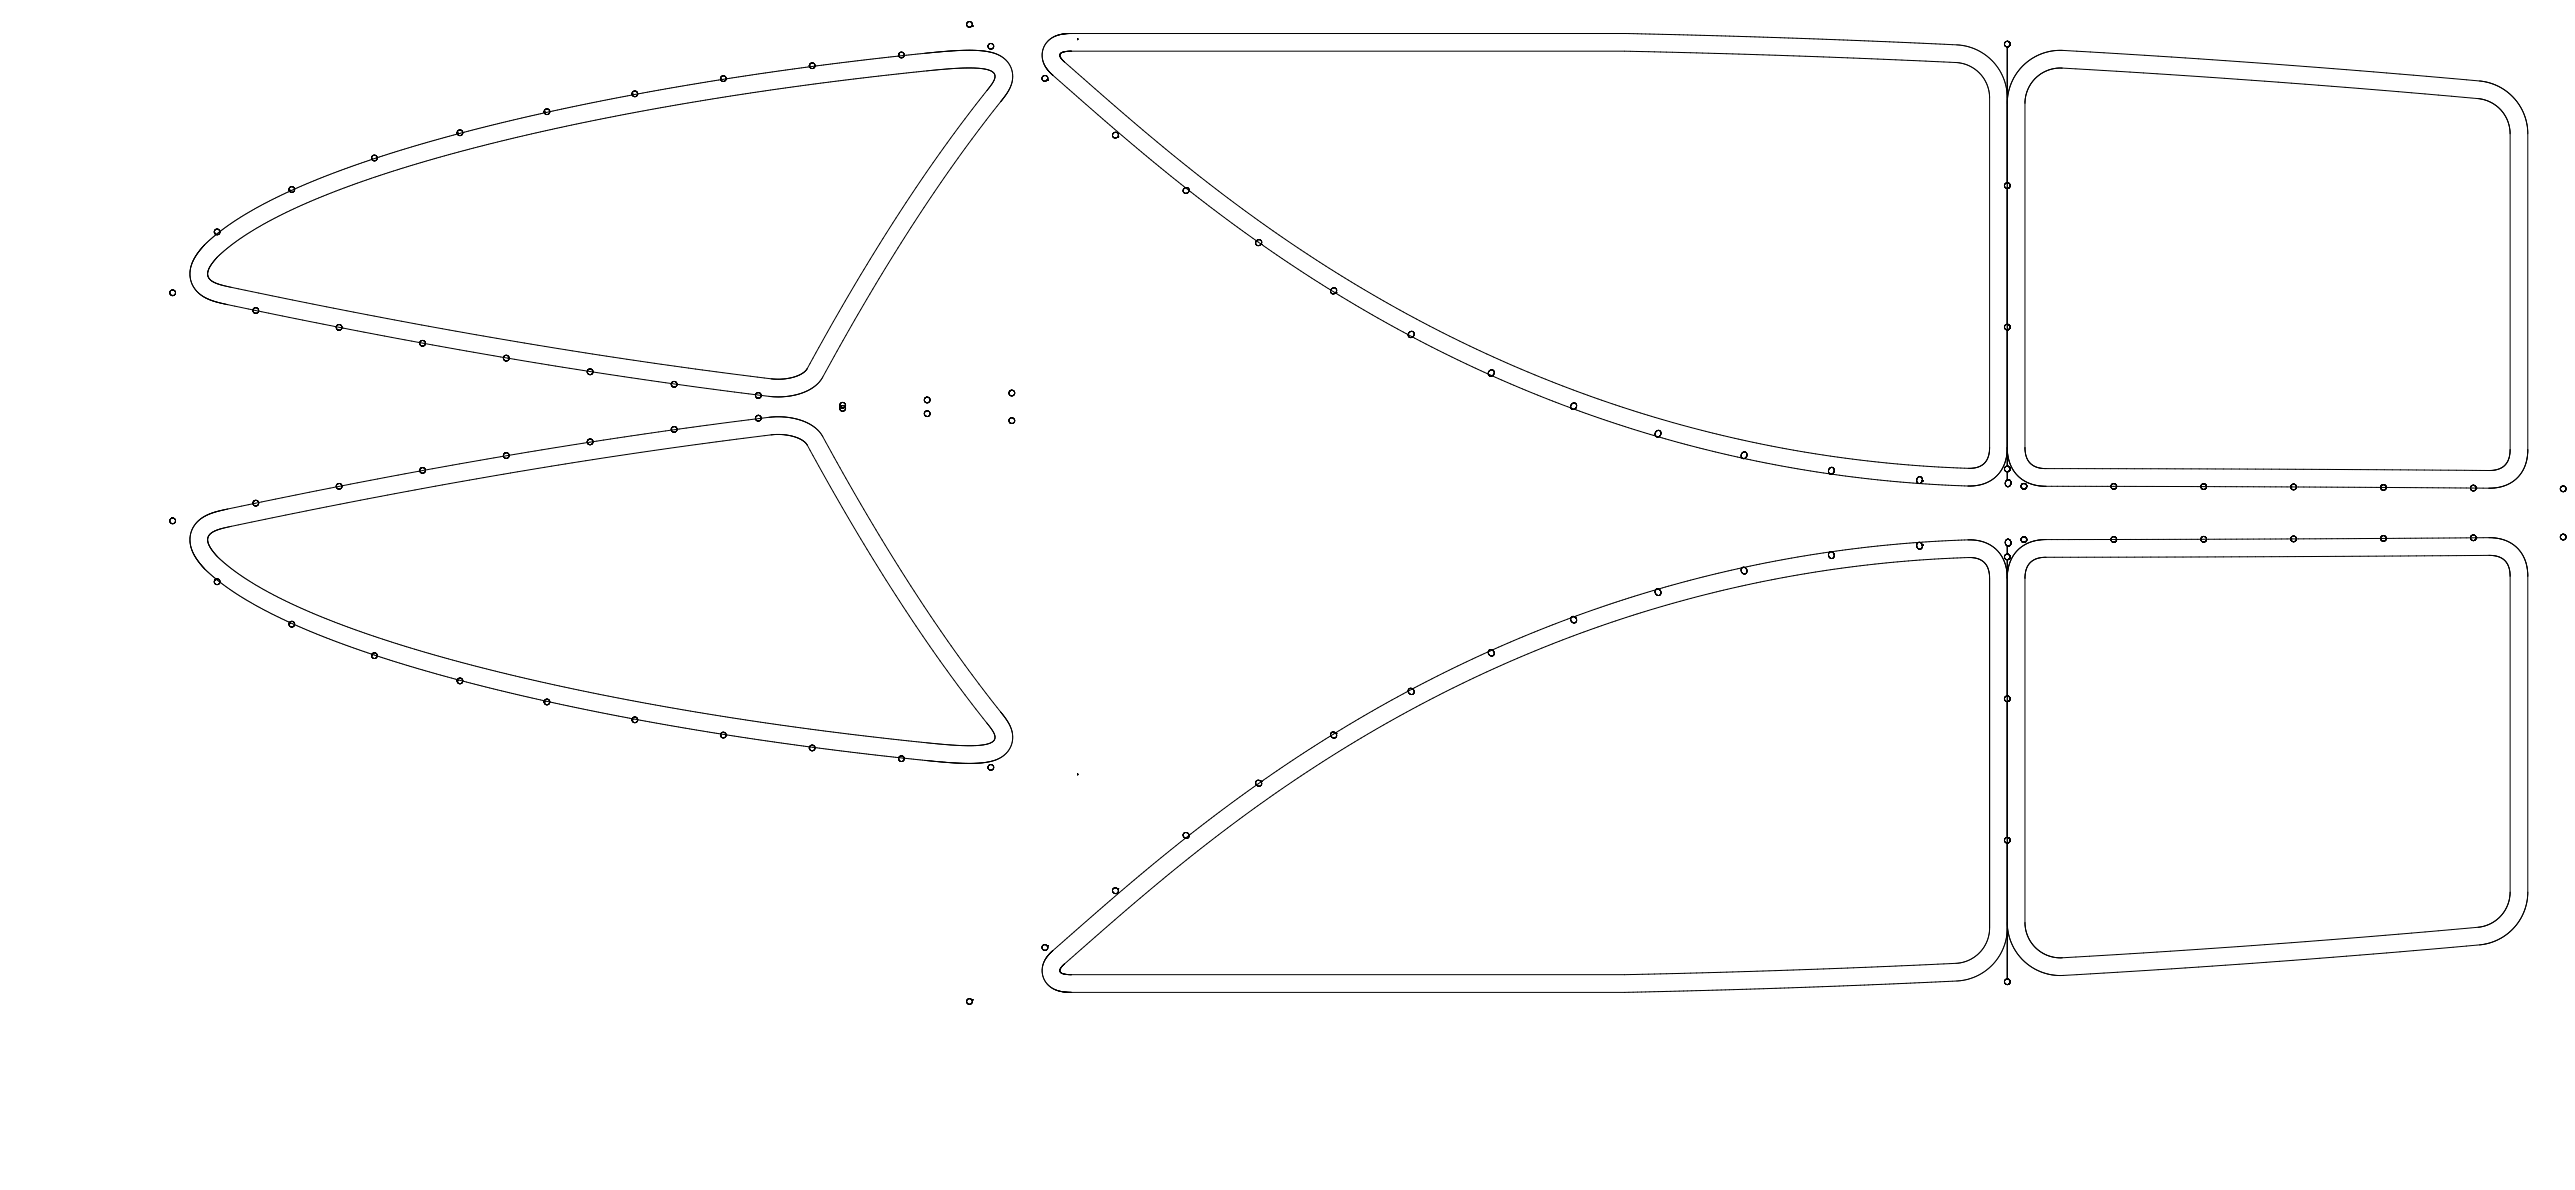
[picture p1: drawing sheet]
<svg xmlns="http://www.w3.org/2000/svg" width="1820mm" height="841mm" viewBox="0 0 1820 841" stroke-linecap="round" stroke-linejoin="round" font-family="sans-serif">
<g fill="none" stroke="#000" stroke-width=".71">
<path d="M683 17v1M683 17h.1M683 18h.1M683 18l1 1M683 16h.1M684 19h.1M684 15l-1 2M684 19h2M685 19h.1M685 15l-1 1M685 15l2 2M686 19h-1"/>
<path d="M686 15h-1M686 15h.1M686 19h.1M686 16l1 1M687 19h.1M687 18h.1M687 18l-1 1M687 18v1M687 16h.1M687 17h.1M687 17v1M635 39h.1"/>
<path d="M635 39v1M635 38v1M635 38h.1M635 40h1M636 38h-1M636 37v1M636 37h.1M637 37h-1M637 37h.1M637 37h1M638 37h.1M638 37h1"/>
<path d="M639 37v1M639 38h.1M639 40l-1 1M639 38v1M639 39v1M639 39h.1M669 36h-1M673 36h.1M674 36h.1M675 36l-61 6-74 10-70 11-67 13-57 13-53 14-44 14-24 10-17 7M675 36h.1M676 36h-1"/>
<path d="M676 36h.1M677 36h.1M678 36h14M678 36h-4M679 36h.1M680 36h-1M680 36h.1M681 36h.1M682 36h.1M683 36h-1M684 36h.1M686 36h.1"/>
<path d="M688 36h.1M689 36h.1M690 36h.1M690 36h1M692 36h1M693 36h4M693 36h.1M694 36h.1M695 36h1M696 36h1M697 36h.1M697 36l9 3 3 2 3 3a19 19 0 0 1-1 24"/>
<path d="M698 36h.1M698 33v1M698 32v1M698 33l1 1M698 32h.1M699 34l1 1M699 32h.1M699 34h.1M699 31l-1 1M699 31h.1M700 35h1M700 31l-1 1"/>
<path d="M700 35h.1M700 31h.1M700 37h.1M700 31h1M700 31l2 1M701 35h.1M701 37h.1M701 31h.1M701 34h.1M702 31h.1M702 34l-1 1M702 32h.1"/>
<path d="M702 34h.1M702 33v1M702 32v1M702 33h.1M745 26l-5 4-3 5v7l2 6M745 26h.1M746 25h.1M746 25l-1 1M747 25h.1M748 25h.1M748 25h-2M749 25h.1"/>
<path d="M749 39v1M749 38v2M749 38h.1M749 40l1 1M749 24h.1M750 24h-1M750 24h.1M750 37l-1 1M750 37v1M750 37h.1M751 24l-3 1M751 24h-1"/>
<path d="M751 37h-1M751 24h.1M752 24h.1M753 24h-3M753 24h395l140 4 86 3 15 1a38 38 0 0 1 14 7l6 5 5 7 3 8 2 9M753 24h-1M753 24h.1M754 36h.1M754 24h-1M754 36l-3 1M754 24h.1M754 36h394l90 2 102 4 43 2 5 1 4 1 5 4 5 5 3 7 1 7v249l-1 5-2 4-5 3-5 1a876 876 0 0 1-298-62 915 915 0 0 1-92-42l-27-16-28-16-26-17-27-18a1530 1530 0 0 1-129-104l-16-14"/>
<path d="M754 36l-2 1M755 36h.1M755 24h.1M756 36h.1M757 36h-1M762 28h.1M1417 31h.1M1417 31v1M1417 32h.1M1417 30v1M1417 32v1M1417 30h.1"/>
<path d="M1417 33h1M1418 30h-1M1418 33h.1M1419 33v296M1419 29h-1M1419 29h.1M1419 33h.1M1419 29l1 1M1419 33h-1M1419 29l-2 1M1419 29h1M1420 33h-1"/>
<path d="M1420 29v1M1420 33h.1M1420 30h1M1420 30l1 1M1420 32v1M1421 32h-1M1421 31h.1M1421 32h.1M1421 31v1M509 56h.1M509 56v1M509 55h.1"/>
<path d="M509 55v1M510 54h.1M510 57l-1-1 2 2M510 57h.1M510 57h2M511 54l-2 1M511 54h.1M511 54h1M512 54h.1M512 57v1M512 54l1 1M513 54h.1"/>
<path d="M513 57h-1M513 57h.1M513 55h.1M513 55v2M513 56h.1M572 47h.1M572 46h.1M572 46v1M572 47l1 1M572 45v1M572 48h2M573 45h-1"/>
<path d="M573 45l-1 1M573 45h.1M573 48h.1M573 48h2M574 44l-1 1M574 44l1 1M575 48h.1M575 48h-1M575 45l1 1M576 48h-1M576 47v1M576 46h.1"/>
<path d="M576 46v1M576 47h.1M636 40v1M636 40h.1M636 41h.1M636 41h1M637 41h.1M638 41h-1M638 41h.1M702 51l-4-2-7-1-21 1-53 5-65 9-53 8-55 9-45 10-46 10-38 10-32 9-30 10-30 12-25 11-21 12-17 12-6 6-4 4M702 51h.1M702 51a7 7 0 0 1-2 10l-2 2a1404 1404 0 0 0-128 199l-1 1"/>
<path d="M736 55l1 1M737 56h.1M737 55h-1M737 56l1 1M737 57h.1M737 54v1M737 57h1M738 54h-1M738 57h.1M738 54h.1M738 57h1M738 53h.1"/>
<path d="M739 53h.1M739 47h.1M739 48h.1M739 48l2 2M739 53l-1 1M739 53l1 1M739 54h.1M739 54h1M740 48h.1M740 57h-1M740 54h.1M740 54l1 1"/>
<path d="M740 57h.1M740 49h.1M740 56v1M740 56h.1M741 49v1M741 55l-1 1M741 55h.1M741 50l3 3M741 50h.1M741 50l1 1M742 51h.1M742 51l1 1"/>
<path d="M743 52h.1M744 53h.1M744 53l56 49 45 37 48 35 48 31M749 40h.1M749 41h1M750 41h.1M750 41v1M750 42h.1M751 42h.1M752 43h.1M752 44h.1M1439 55l7-5 4-1 5-1 50 3 124 8 123 11 6 1 7 4 4 5 3 4 1 5 1 5v224l-1 6-2 4-4 3-7 2-315-2-5-1-4-2-3-4-2-7v-245l1-4 1-5 3-4z"/>
<path d="M385 79h.1M385 79v2M385 79v1M385 78v1M385 78h.1M385 80h.1M386 77h-1M386 77h1M386 77l-1 1M387 77h.1M387 77l1 1M388 77h.1"/>
<path d="M388 77v3M388 78h.1M388 80l-1 1M388 80h.1M389 78v1M389 79l-1 1M447 66v1M447 66h.1M447 67h.1M447 67l1 1M447 65v1M447 65h.1"/>
<path d="M448 68h.1M448 65h.1M448 64l2 1M448 64l-1 1M448 68h1M449 64h-1M449 64l1 1M450 68h-1M450 65h.1M450 68h.1M450 65l1 2M450 67l-1 1"/>
<path d="M451 66h.1M451 66v1M451 67h-1M707 72h.1M708 71h.1M709 70h-1M710 69h.1M711 68l-2 2a1383 1383 0 0 0-129 199l-4 4-5 3-7 3-7 1h-10l-28-3-87-12-88-14-96-18-95-20M711 67v1M713 64h.1M1419 72l1-9 4-10 6-7 7-5 7-3 9-2 24 1 134 9 145 12 6 2 6 2 5 4 5 4 4 6 2 6 2 6 1 6v226l-1 6-3 6-3 5-5 4-7 3-9 1-316-1-5-1-5-2-7-5-3-4-2-4-2-10M1419 72h.1"/>
<path d="M323 94h.1M323 93v1M323 94v1M323 93h.1M323 95h1M323 95h.1M324 95l1 1M324 95h.1M324 92h.1M324 92l-1 1M325 92h-1M325 92h1"/>
<path d="M325 96h.1M326 92h1M326 96h-1M326 96h.1M326 95h.1M326 92l1 1M326 95l-1 1M327 95h-1M327 93h.1M327 95h.1M327 94v1M327 94h.1"/>
<path d="M327 93v1M385 80l1 1M386 81h.1M386 81h1M387 81h.1M387 81h-1M388 80v1M786 96h.1M786 95v1M786 96l1 1M786 96v1M786 95h.1"/>
<path d="M787 97h.1M787 94l-1 2M787 97h1M787 94h.1M787 97l1 1M787 94v1M788 94h-1M788 94h.1M788 93h1M788 93v1M788 98h.1M789 93l1 1"/>
<path d="M789 97l-1 1M789 97h.1M789 94h.1M790 94h.1M790 97h.1M790 97h-1M790 94v1M790 96v1M790 95h.1M790 96h.1M790 95v1M263 112h.1"/>
<path d="M263 111v2M263 113h.1M263 110h.1M263 110v1M263 113l2 1M264 113v1M264 110h.1M264 110h1M265 114h-1M265 110l1 1M265 114h.1M266 110h-3"/>
<path d="M266 113l-1 1M266 110h.1M266 110v1M266 113h.1M266 111h.1M266 111h1M266 112v1M267 112l-2 2M267 111v1M267 112h.1M204 134h.1M204 134v1"/>
<path d="M204 135h.1M204 133h.1M204 135l1 1M204 133v1M204 135h1M205 135v1M205 133h-1M205 133h.1M205 132v1M205 136h.1M205 132h.1M205 136h1"/>
<path d="M206 136h.1M206 132h.1M206 132h-1M206 132h1M206 136h1M207 136h.1M207 136h-1M207 132h1M207 132l1 1M208 132h.1M208 135l-1 1M208 133h.1"/>
<path d="M208 135h.1M208 133v1M208 134h.1M208 134v1M208 134l-15 7-16 8-14 9-10 8M836 135h.1M836 134v1M836 135l1 2M836 134h.1M836 135v1M836 136h.1M836 136h1"/>
<path d="M837 136h.1M837 133l-1 1M837 133h.1M837 136l1 1M837 137h.1M838 133h-1M838 133h.1M838 133h2M839 133h.1M839 136l-1 1M839 133h1M840 136h.1"/>
<path d="M840 133v1M840 136l-2 1M840 134h.1M840 134v2M840 134v1M1417 131v1M1417 132h.1M1417 132l1 1M1417 130v1M1417 130h.1M1418 133h.1M1418 129h.1"/>
<path d="M1418 129l-1 1M1418 133h1M1418 129h2l1 1M1419 129h-1M1419 129h.1M1419 129l2 1M1419 133h.1M1420 133h-1M1420 133h.1M1420 132v1M1420 130h.1M1421 130v1"/>
<path d="M1421 130v2M1421 132l-1 1M1421 131h.1M139 180h.1M140 179h-1M140 179l-2 3M140 178h.1M141 178h.1M141 177h.1M142 176h.1M142 175v1M143 175h.1"/>
<path d="M144 174l-4 5M144 174h.1M144 173h.1M145 173h-1M151 164h1M151 164l1 1M152 163h.1M152 165h.1M152 165v1M152 165l1 1M152 162v1M152 166h1"/>
<path d="M153 162h-1M153 162l-1 1-1 1M153 162h.1M153 166h.1M153 166l-10 9M153 166h1M153 162h1M154 166h.1M154 162h.1M154 162h1M155 162v1M155 165l-1 1"/>
<path d="M155 163h.1M155 165v1M155 165h.1M155 163v1M155 164v1M887 172l1 1M887 172h.1M888 173h.1M888 171l-1 1M888 170v1M888 173l1 1M889 173v1"/>
<path d="M889 170h-1M889 174h1M889 169l-1 2M890 169l-1 1M890 169l1 1M890 169h-1M891 170h.1M891 173l-1 1M891 173h.1M891 173l-2 1M891 172h.1M891 170l1 2"/>
<path d="M891 170l1 1M892 172l-1 1M892 172h.1M136 186h.1M136 185v1M136 185h.1M137 183l-2 6-1 7 2 6 4 5M137 183h.1M138 182h-1M138 182h.1M138 182l-1 1M138 181h.1"/>
<path d="M147 192h.1M147 195h.1M147 196h.1M147 191h.1M147 196l3 3M147 190v3v3M148 190h.1M148 189h.1M148 197v1M149 198h.1M149 188h.1M150 199h.1"/>
<path d="M150 186v1M150 199l3 1 7 2 85 18 77 14 68 12 77 11 78 11h10l8-2M150 186h.1M150 186l-3 5M151 185l-1 1M151 200h1M151 184h.1M152 200h.1M153 182h.1M120 207v1M120 207h.1M120 206h.1"/>
<path d="M120 208h1M120 206v1M120 208h.1M121 208v1M121 205l-1 1M121 205h.1M121 209h.1M121 209h2M122 209h.1M122 205l-2 1M122 205h1M122 205h-1"/>
<path d="M123 205h.1M123 209h.1M123 205l1 1M123 208v1M124 208h-1M124 206h.1M124 208h.1M124 206v1M124 207h.1M124 207v1M140 207h.1M140 207l1 1"/>
<path d="M141 208h.1M141 208l5 3M144 210h.1M145 210h.1M145 211h.1M146 211l3 1M146 211h.1M148 212h.1M149 212l5 2M149 212h.1M150 212h.1M150 213h.1"/>
<path d="M151 213h.1M152 213h.1M153 200h.1M153 213h.1M154 201h.1M154 214h.1M155 214h.1M156 214h.1M179 219v1M179 219h.1M179 218h.1M180 218h-1"/>
<path d="M180 218l-1 1M180 217l2 1M181 217l-1 1M181 217h.1M181 217l1 1M182 218h.1M182 218l1 1M183 219h.1M183 219v1M183 220h.1M940 206l1 1M940 205v1"/>
<path d="M941 207h.1M941 205l39 23 36 19 39 19 36 15 38 14 42 13 39 11 40 9a877 877 0 0 0 73 11l34 3M941 205h.1M941 205l-1 1M941 204v1M941 207l1 1M941 208h1M941 204v1v-1M942 204h-1M942 208h1M942 204h.1M943 203h.1"/>
<path d="M943 203l-1 1M943 203l1 1M944 207l-1 1M944 207l-2 1M944 207h.1M944 204h.1M944 204h1M944 204l1 1-1 2M945 206l-1 1M179 220h.1M179 220v1M179 221h1"/>
<path d="M180 221h.1M180 221h1M182 221h-1M182 221h.1M183 220l-1 1M238 231v1M238 231h.1M238 232h.1M238 230v1M238 232l1 1M238 233h1M238 230h.1"/>
<path d="M239 233h.1M239 230h.1M239 229l-1 1M239 233h1M239 229h.1M240 229h.1M240 233h.1M240 229h-1M240 229l1 1M240 233h-1M241 230l1 1M241 230h.1"/>
<path d="M241 233h-1M241 233h.1M241 230v1M242 231h.1M242 232h-1M242 232h.1M242 232l-1 1M242 231v1M995 236v2l2 1M995 236v1M995 237h.1M995 236h.1"/>
<path d="M996 238h.1M996 236h.1M996 235l-1 1M996 238l1 1M997 234l-1 1M997 239h.1M997 234h.1M997 234h1M998 234h-1M998 238l-1 1M998 238h.1M998 234h1"/>
<path d="M998 234h.1M999 234v2M999 234l1 2M999 237l-1 1M999 237h.1M1000 236h.1M1000 236l-1 1M1417 231v1M1417 230h.1M1417 232l1 1M1417 230v1M1417 232h.1"/>
<path d="M1417 233h.1M1417 233h1M1418 233h1M1418 229h1M1418 229l-1 1M1418 229h.1M1419 229h.1M1419 229l1 1M1419 233h.1M1419 229h1M1420 233h-1M1420 233h.1"/>
<path d="M1420 229l1 1M1420 230l1 1M1420 230h.1M1420 232v1M1421 230v1M1421 231h.1M1421 232l-1 1M1421 231l-1 1M297 243v1M297 243h.1M297 242v1M297 242h.1"/>
<path d="M297 241v1M297 241h.1M297 244h1M298 244h.1M298 244v1M298 241h.1M298 241h-1M298 245h1M298 241h2M298 245h.1M299 241h1M299 244v1"/>
<path d="M300 244h.1M300 244l-1 1M300 241h.1M300 241l1 2-1 1M300 242h.1M300 242h1M301 243l-1 1M301 243h.1M356 253v1M356 254h.1M356 252v1M356 254l1 1"/>
<path d="M356 252h.1M357 255h.1M357 251l-1 1M357 255h1M358 251h-1M358 251h.1M358 255h.1M358 251l1 1M359 255h-1M359 255h.1M359 252l1 1M359 254h.1"/>
<path d="M360 252v1M360 254h.1M360 253h.1M360 253l-1 2M415 263v1M415 263h.1M415 264h.1M415 264h1M416 261l-1 1M416 264h.1M416 261l-1 2M416 261h.1"/>
<path d="M416 264v1M416 264l2 1M417 261h-1M417 261h1M417 261l2 1M418 261h-2M418 261h.1M418 265h.1M418 264l-1 1h1M418 264h.1M418 261h1M419 261h.1"/>
<path d="M419 264h.1M419 262h.1M419 264h-1M419 262v1M419 262v2M419 263v1M474 272h.1M474 272h1M474 271v1M475 272h.1M475 272v1M475 271h.1"/>
<path d="M475 273h.1M475 270v1M475 273l2 1M476 270l-2 1M476 273h.1M476 270h.1M476 270h1M476 270h-1M477 270h1M477 274h.1M477 270h.1M478 270v1"/>
<path d="M478 273h.1M478 273l-1 1M478 272h.1M478 271h.1M478 272v1M478 271v1M534 280v1M534 279v1M534 280h.1M534 279h.1M534 279v-1v1M535 278h-1"/>
<path d="M535 278h.1M536 278h.1M536 277h.1M536 277l-1 1M536 277l1 1M537 278h.1M537 278h1M537 278l1 1M538 278h.1M538 278v1M538 279h.1M538 279v1"/>
<path d="M538 280h.1M563 266h.1M564 266h.1M565 265h.1M566 264v1M567 264h.1M568 263h.1M569 263h-1M569 262l-6 4M570 262h-1M570 261h.1M713 278h.1"/>
<path d="M713 277v1M713 278v1M713 279h.1M713 277h.1M713 279h1M714 279l1 1M714 276l-1 1M714 279h.1M714 280h.1M714 276h2l1 1M714 276h.1M716 276h-2"/>
<path d="M716 280h-1M716 276h1M716 280h.1M716 279v1M717 279h.1M717 276v1M717 277v1M717 278v1M717 278h.1M717 277h.1M717 277v2l-1 1M1052 264h.1"/>
<path d="M1052 264v1M1052 265h.1M1052 265l1 1M1052 263v1M1053 266h.1M1053 262l-1 1M1053 262h-1M1053 266h1M1053 262h.1M1054 262h-1M1054 261v1M1054 261l1 1"/>
<path d="M1054 261h.1M1054 261h1M1055 266h-1M1055 261h.1M1055 266h.1M1055 261v1M1055 265h.1M1055 262h.1M1055 262h1M1056 262h.1M1056 264l-2 2M1056 264h.1"/>
<path d="M1056 264l-1 1M1056 262v1M1056 263h.1M1056 263v1M534 296h.1M534 296l1 1M534 295v1M534 280l1 1M534 295h.1M534 294v1M534 294h.1M535 294h.1"/>
<path d="M535 281h.1M535 297h.1M535 294h-1M535 297l1 1M535 281h2M535 281h1M536 298h.1M536 294h.1M536 294h1M537 294h.1M537 281h.1M537 294h-2"/>
<path d="M537 297l-1 1M537 294l1 1M537 297h.1M537 281h-1M538 294v1M538 294h.1M538 281h-1M538 295h.1M538 296v1M538 280l-1 1M538 295v2h-1M538 296h.1"/>
<path d="M594 289v1M594 287h.1M594 289h.1M594 287v1M594 286v1M594 286h.1M594 285v1M594 285h.1M594 290h.1M594 288v1M594 288h1M594 290h1"/>
<path d="M595 290v1M595 285h-1M595 290l1 1M595 285h.1M595 287h-1M595 291h.1M595 287h.1M595 288h.1M595 284l2 1M595 284l-1 1M596 287h.1M596 287h-1"/>
<path d="M596 287h1M596 290v1M596 285h.1M597 288h-1M597 287h.1M597 288h-2M597 285h.1M597 288h.1M597 290h-1M597 287v1M597 290h.1M597 285l1 2"/>
<path d="M597 286h.1M597 288h1M598 288h.1M598 286h.1M598 287h.1M598 288l-1 2M598 287l-1 1M653 283l1 1M653 282h.1M653 283h.1M653 293h.1M653 293l1 1"/>
<path d="M653 293h1M653 291v1M654 282l-1 1M654 282h-1M654 284h.1M654 293l1 1M654 282h.1M654 293h.1M654 294h.1M654 281h.1M654 281v1M654 294h2"/>
<path d="M654 291l-1 1 1 1M654 284l1 1M654 294h1M654 285h1M655 290l-1 1M655 290h.1M655 281h-1M655 281l-1 1M655 285h.1M655 290h1M655 294h.1M655 281h1"/>
<path d="M655 281h.1M655 285h1M656 290h-1M656 290l1 2M656 285h.1M656 290l1 1M656 281h1M656 294h-1M656 281h.1M657 284l-1 1M657 281h.1M657 281v1"/>
<path d="M657 284l-2 1M657 291h.1M657 294h-1M657 284h.1M657 293l-1 1M657 291v1M657 282h.1M657 293h.1M657 283v1M657 292h.1M657 283h.1M657 292v1"/>
<path d="M657 282v1M713 297l1 2M713 298h.1M713 296h.1M713 296v2M713 298l1 1M714 296h.1M714 296h-1M714 299h1M714 299h.1M714 295v1M714 295h.1"/>
<path d="M715 295h.1M715 295h-1M715 295l1 1M716 295l1 2M716 299h.1M716 299h-1M717 299h-1M717 296v2M717 298h.1M717 297v2M1110 288h.1M1110 287v1"/>
<path d="M1110 288v1M1110 287h.1M1110 288l1 1M1110 286v1M1110 286h.1M1111 289h.1M1111 286h-1M1111 286h.1M1111 289h1M1111 285v1M1112 289h.1M1112 285h-1"/>
<path d="M1112 285h1M1112 285h.1M1113 285h.1M1113 289h-1M1113 289h.1M1113 285h1M1114 285h.1M1114 285v1M1114 288h.1M1114 288l-1 1M1114 287h.1M1114 286h.1"/>
<path d="M1114 287v1M1114 286v1M358 320h-1M358 320h.1M358 320h1M415 312l1 2M415 312h.1M415 313h.1M415 311h.1M415 311v1M415 311v2M416 311h.1"/>
<path d="M416 314h.1M416 314h1M416 311h-1M416 311h2M416 310h.1M417 310h-1M417 314h.1M418 310h.1M418 314h-2M418 314h.1M418 310l1 1M418 311h.1"/>
<path d="M419 311h.1M419 313l-1 1M419 313v1M419 311v2M419 313h.1M419 312h.1M419 312v1M474 304l2 1M474 303h.1M474 304h1M475 304h.1M475 303h.1"/>
<path d="M475 304v1M475 302l-1 2M475 302h.1M475 305h1M475 302v1M476 302h.1M476 302h-1M476 305h.1M476 301h1M476 301v1M477 305h.1M477 301l1 1"/>
<path d="M477 301v1M477 305h-1M478 302h.1M478 305h.1M478 302v1M478 305h-1M478 304v1M478 303h.1M478 303v2M478 304h.1M563 309l-9-2h-9l-83 11-72 11-68 12-62 12-97 19-12 3M563 309h.1"/>
<path d="M563 309l6 4M565 310h.1M566 310v1M567 311h.1M568 312h1M569 312v1M569 313l1 1M570 313v1M570 314h.1M570 314l5 8a1302 1302 0 0 0 124 191l4 6a5 5 0 0 1-5 7l-6 1h-9l-25-2-58-6-64-9-46-7-44-8-49-10-45-10-37-10-32-9-30-10-27-10-22-10-21-11-16-10-14-12M1170 307h.1M1170 307v1l2 1"/>
<path d="M1170 306v1M1170 306h.1M1170 308h.1M1170 308l1 1M1170 305h.1M1171 309h.1M1171 304l-1 2M1171 304h.1M1172 309h.1M1172 309h-1M1172 304h1M1173 309h-1"/>
<path d="M1173 304l-2 1M1173 304h.1M1173 309h.1M1173 308v1M1173 308h.1M1173 304v1M1173 304l1 1M1173 305l1 1M1174 307l-1 1M1174 305h.1M1174 305v2M1174 306h.1"/>
<path d="M1174 306v1M1232 320l-1 1M1232 320h-1M1232 320h.1M1232 319v1M1232 319h.1M1233 319h-1M1233 319h.1M1233 319l1 1M1234 319l1 1M1234 320h.1M1419 317l-2 9-2 6-6 6-6 4-4 1h-6l-36-1"/>
<path d="M1419 317h.1M1419 318h.1M1787 319v1M1787 319h.1M297 333h.1M297 332v1v1M297 334h1M298 331l-1 1M298 334h.1M298 331h.1M298 334h1M298 330l2 1"/>
<path d="M298 330v1M298 330h.1M299 331h1M299 334h.1M300 334h.1M300 331h.1M300 331l1 1M300 334h-1M300 333h.1M301 332h.1M301 332l-1 2M301 333h.1"/>
<path d="M356 322h.1M356 322v1M356 323h.1M356 323l1 1M357 320l-1 2v-1M357 324h.1M357 320h2M357 320l-1 1M359 320h.1M359 324h-2M359 320v1M359 324h.1"/>
<path d="M359 320l1 1M359 323h.1M359 323l-1 1h-1M360 321h.1M360 321l-1 2M360 322v1M360 322h.1M1231 322v1M1231 322v-1v2M1231 322h.1M1231 323v1M1231 324h1"/>
<path d="M1231 320h.1M1232 324h.1M1233 324h-1M1233 324h.1M1234 324h-1M1234 324h.1M1234 323h.1M1234 320h1M1235 320v1M1235 322l-1 2M1235 322v1M1235 322l-1 1"/>
<path d="M1235 322h.1M1235 321v1M1292 333h.1M1292 333l1 1M1292 334h.1M1293 332l-1 1M1293 334v1M1293 335h1M1293 331h.1M1293 335h.1M1294 335h.1M1294 335h1"/>
<path d="M1294 330a2.7 2.7 0 0 0-1 5M1294 330h.1M1295 330l-1 1M1295 330h.1M1295 330v1M1295 335h-1M1295 335h.1M1295 330l1 1M1296 334h.1M1296 331h.1M1296 331v1M1296 334l-1 1"/>
<path d="M1296 333v1M1296 332v1M1296 333h.1M1296 332h.1M1355 340v1M1355 339h.1M1355 338h.1M1355 338v2M1356 337l-1 1M1356 337h.1M1357 337h-1M1357 337h1"/>
<path d="M1357 337h.1M1358 337h.1M1358 337v1M1358 338h.1M1358 338l1 1M1359 338v1M1359 340h.1M1359 340h-1M1359 339h.1M1359 339v1M1417 332h.1M1417 331v1"/>
<path d="M1417 332v1M1417 333h.1M1417 333h1M1417 330h.1M1418 333h.1M1418 330h.1M1418 333h1M1418 340l-1 3M1418 330l-1 1M1418 339v1M1419 329l-1 1M1419 329l1 1"/>
<path d="M1419 339h1M1419 322h.1M1419 323h.1M1419 339h.1M1419 324h1M1420 333h-1M1420 330v1M1420 330l1 1M1420 324v1M1420 339l1 1M1420 333h.1M1420 339h.1"/>
<path d="M1421 331h.1M1421 332h.1M1421 331l-1 2h-1v6l-1 1M1421 340h.1M1434 326h.1M179 356v1l1 1M179 355v2M179 355v1M179 355h.1M179 357h.1M179 354v1M179 354h.1"/>
<path d="M180 354h-1M180 354h.1M180 357v1M180 358h1M181 354h.1M181 358h.1M181 354h1M181 354h-1M182 354h.1M182 357l-1 1M182 354l1 1M182 357h.1"/>
<path d="M183 355v2l-2 1M183 355h.1M183 356h.1M238 344v1M238 343a2 2 0 0 0 2 3M238 343v1M238 343h.1M238 345h.1M238 342h.1M238 342v1M239 345l1 1M239 342h.1"/>
<path d="M239 342h-1M239 342h1M240 342h.1M240 346h.1M240 342h1M241 345h.1M241 342h.1M241 345l-1 1M241 342l1 1M242 343h.1M242 343v1M242 344l-1 1"/>
<path d="M242 344h.1M1355 340h.1M1355 341h.1M1355 341l2 1M1356 342h.1M1357 342h.1M1358 341h.1M1358 341l-1 1M1359 340l-1 1M1417 342l1 1M1417 341h.1M1418 343l1 1"/>
<path d="M1418 340l-1 1M1418 343v1M1419 344h.1M1420 344h.1M1420 344h-1M1420 343v1M1421 343l-1 1M1421 343h.1M1421 340v1M1421 342v1M1421 341h.1M1421 342h.1"/>
<path d="M1421 341v2M1429 344v1M1429 344h.1M1429 343h.1M1429 345h.1M1429 345l2 1M1429 342v2M1429 342v1M1429 342h.1M1429 342h2h1M1429 345l1 1M1430 342h-1"/>
<path d="M1430 346h.1M1430 342h.1M1431 342h.1M1431 346h.1M1431 342l1 1M1432 345l-1 1M1432 342v1M1432 342h.1M1432 345h.1M1432 343h.1M1432 343v1M1432 344h.1"/>
<path d="M1432 344v1M1439 343h.1M1439 343h1M1440 343h.1M1442 343h.1M1443 344h1M1444 344h1M1445 344h.1M1492 344v1M1492 343h.1M1492 343v1M1492 344h.1"/>
<path d="M1492 345l1 1M1492 345h1M1493 342h.1M1493 345v1M1493 342l-1 1M1493 346h.1M1493 346h1M1494 346h.1M1494 342l-2 1M1494 342h1M1494 342h-1M1495 342h.1"/>
<path d="M1495 345l-1 1M1495 345v1M1495 342l1 1M1495 345h.1M1496 342v2M1496 345h.1M1496 343h.1M1496 345h-1M1496 344v1M1496 343v1M1556 344v1M1556 343v2"/>
<path d="M1556 345h.1M1556 345v1M1556 342h.1M1556 346h1M1557 346h.1M1557 342l-1 1v1M1557 342h.1M1558 342l1 1M1558 346h.1M1558 342h.1M1558 342h-1l-1 1M1558 342h1"/>
<path d="M1559 342h.1M1559 346h-2M1559 345h.1M1559 343h.1M1559 345l-1 1M1559 344h.1M1559 343v2M1619 344v1M1619 344l1 1M1619 345l1 1M1619 345h.1M1619 343h.1"/>
<path d="M1619 343v1M1620 343l-1 1M1620 343h.1M1620 346h.1M1620 343h-1M1620 342h.1M1620 346h1M1620 342h2M1621 346h.1M1621 342h.1M1621 342l-1 1M1621 342h1"/>
<path d="M1622 346h.1M1622 342h.1M1622 342l1 1M1622 342l1 2M1622 343h.1M1622 346h-1M1623 346h-1M1623 343h.1M1623 345l-1 1M1623 343v2M1623 345h.1M1623 344h.1"/>
<path d="M1683 345h.1M1683 344v1M1683 345l1 1M1683 343v1M1683 346h.1M1683 346h1M1684 343l-1 1M1684 346h.1M1684 343h.1M1684 346h1M1684 343h-1M1685 342l-1 1"/>
<path d="M1685 342h.1M1685 342v1M1685 343h.1M1685 343h1M1685 346h.1M1686 343h.1M1686 346h.1M1686 346h-1M1686 343l1 1M1686 344h.1M1686 345h.1M1687 344v1"/>
<path d="M1687 345l-1 1M1746 345v1M1746 345l1 1h-1M1746 345h.1M1746 344v2M1746 344h.1M1746 346l1 1M1747 343h.1M1747 343l-1 2M1747 346l1 1M1747 343l-1 1M1747 347h.1"/>
<path d="M1747 347h1M1748 347h.1M1748 343h-1M1748 343l2 1M1749 347h.1M1749 343h-2M1749 343h.1M1749 343l1 1M1749 346h.1M1750 344v1M1750 346h.1M1750 344h.1"/>
<path d="M1750 346l-2 1M1750 345v1M1750 345h.1M1761 345h-1M1810 346h.1M1810 345h.1M1810 345l1 2M1810 344h.1M1810 347h.1M1810 347h1M1810 344h1l-1 1M1811 347h.1"/>
<path d="M1811 344h.1M1811 343l2 1M1812 343l-1 1M1812 343h.1M1812 344h.1M1812 347h-1M1813 344v1l1 1M1813 344h.1M1813 347h.1M1813 344l1 1M1813 346h.1M1813 346l-1 1"/>
<path d="M1814 346h.1M1814 345h.1M1814 346l-1 1M120 368h.1M120 368v1M120 369h.1M120 367v1M120 369l1 1M120 367h.1M121 367h-1M121 370h.1M121 366l-1 1"/>
<path d="M121 366h.1M121 370h2M121 370h1M121 366v1M122 370h.1M122 366h-1M122 366h1M123 366l1 1M123 370h.1M123 366h.1M123 367l1 1M123 367l1 2"/>
<path d="M124 369l-1 1M124 369h.1M124 368h.1M124 368v1M143 366h.1M144 365h.1M145 365l-6 4-4 7-1 6 2 8M145 365h.1M146 364h-1M146 364h.1M147 380h.1M147 379v3"/>
<path d="M147 379h.1M148 363h.1M148 378h.1M149 377l-2 2M149 377h.1M149 363h.1M150 363h-1M150 363h.1M150 376h.1M150 362h.1M151 376h.1M151 376l-2 1"/>
<path d="M151 362l-6 3M151 362h.1M152 362h.1M152 375l-1 1M153 375h-1M153 362h.1M153 362h-2M154 361l-1 1M154 374v1M154 361h.1M155 361h.1M155 361l93-19 96-18 102-16 93-12 13-1 12 1 6 2 4 3 4 3 3 4a1341 1341 0 0 0 126 195"/>
<path d="M156 361l-3 1M157 361h.1M158 360h.1M1430 379l-1 1M1430 379h.1M1431 379l1 1M1431 379h.1M1431 379l-1 1-1 1M1432 380h.1M1493 380h-1M1493 380h.1M1493 379v1"/>
<path d="M1493 379l2 1v-1M1494 379l-2 1M1494 379h.1M1495 380h1M1556 380h.1M1557 379l-1 1M1557 379h.1M1557 379h1M1558 379h1M1558 379h.1M1559 379h.1M1559 379v2"/>
<path d="M1559 380h.1M1619 380v1l1 1M1619 380h.1M1621 379h-1M1621 379h1M1621 379l-2 1M1621 379h.1M1622 379h.1M1622 379l1 1M1622 379h1M1623 380v1M1623 380h.1"/>
<path d="M1683 380h.1M1683 380v1M1684 379h-1M1684 379h.1M1685 379h.1M1685 379h1M1685 379h-1M1686 379h.1M1686 379v1M1686 380h1M1686 380h.1M1747 379l-1 1"/>
<path d="M1747 378l-1 1v2l1 1M1747 378h.1M1748 378h-1M1749 378l-2 1v-1M1749 378h.1M1749 378l1 1M1749 379h.1M1750 379h.1M1750 379v1M1750 380h.1M1810 380h.1M1810 379h.1"/>
<path d="M1810 379v1M1810 378h.1M1810 378v1M1811 378h.1M1811 378l-1 1M1811 378h1M1812 378h1M1813 378v1M1813 378h.1M1813 378l1 1M1813 379h.1M1814 379v1"/>
<path d="M1814 379h.1M1814 380l-1 1M135 388h1M136 390h.1M136 390v1M136 391h1M137 391v1M137 391l3 6M137 392h.1M137 393h1M138 393h.1M138 393v1"/>
<path d="M139 394v1M139 396h.1M140 396l4 5M140 397h.1M140 397h1M141 398h.1M142 399h.1M142 400h.1M143 400h.1M147 382v2M147 382h.1M147 383h.1"/>
<path d="M147 384h.1M147 384l1 1M147 384l1 2M148 385h.1M148 386l1 1M148 386h.1M149 387h.1M149 387l5 6M149 388h.1M149 388h1M150 389l1 1M151 391h.1"/>
<path d="M152 392h.1M1292 392h.1M1292 392v1M1292 393h1M1292 391v2M1292 393l1 1M1293 391l-1 1M1293 394h.1M1293 394l1 1M1293 390v1M1293 390l25-3 30-3 31-2h17l9 2 4 3 3 3 3 4 2 4 2 10M1293 390l-36 6-36 8-33 8-37 11-32 11-41 15-35 16-35 17-32 17-32 19-32 20-32 23-31 23-34 26-71 62"/>
<path d="M1294 390h-1M1294 394h.1M1294 390h1M1294 390l-2 1M1294 390h.1M1294 395h.1M1294 395h1M1294 390l2 1M1295 390h.1M1295 395h.1M1296 394h.1M1296 391v1"/>
<path d="M1296 391v2M1296 393l-1 2M1296 393v1M1296 392h.1M1296 393h.1M1355 386h.1M1355 385h.1M1355 386v1M1355 385v1M1355 384v1M1355 387h.1M1355 384h.1"/>
<path d="M1355 387l1 1M1356 383l-1 1M1356 388h.1M1356 383h.1M1356 383l1 1M1356 383h1M1356 388h1M1357 388h.1M1357 383h.1M1357 383l1 1M1358 388h.1M1358 384l1 1"/>
<path d="M1358 388h-1M1358 384h.1M1358 387v1M1358 387h.1M1358 385h.1M1358 385h1M1359 385h.1M1359 387h-1M1359 385v1M1359 386h.1M1359 386v1M1359 386l-1 1"/>
<path d="M1417 394v1M1417 393v2M1417 393h.1M1417 395h.1M1417 392h.1M1417 384l1 1M1417 383v1M1417 395h1M1417 392v1M1417 382v1M1418 382l-1 1M1418 384l1 2"/>
<path d="M1418 395h.1M1418 382h.1M1418 395l1 1M1418 392h.1M1418 385h.1M1418 392h-1M1418 386h.1M1418 381v1M1418 392h2l1 1M1418 381h1l2 1M1419 386h.1M1419 381h.1"/>
<path d="M1419 386v6M1419 392h.1M1419 381l-1 1M1419 396v296M1419 396h.1M1419 395h.1M1419 381h1M1419 392h1M1420 392h.1M1420 381v1M1420 386h-1M1420 381h.1"/>
<path d="M1420 395l-1 1M1421 382h.1M1421 393h.1M1421 385l-1 1M1421 393v1M1421 394l-2 1M1421 394h.1M1421 382v1M1421 385h.1M1421 383v1M1421 384v1M1421 384h.1"/>
<path d="M1429 382h.1M1429 380v3M1429 383h1M1429 380h.1M1430 383h.1M1430 383h1M1431 383h.1M1432 383h-1M1432 383h.1M1432 382v1M1432 381v1M1432 381v-1v1"/>
<path d="M1435 398l4-3 6-1 315-2 5 1 4 2 4 5 1 7v224l-1 7-4 7-3 4-4 3-5 2-4 1-86 8-114 8-95 6-9-1-7-4-4-3-4-5-2-6-1-5v-245l1-6zM1438 382h.1M1443 381h.1M1444 381h.1M1445 381h.1M1446 381h-1M1492 381v1M1492 381h.1M1492 382l1 1M1492 380h.1M1492 380v1M1493 383h.1"/>
<path d="M1493 383h2M1495 383h-1M1495 383h.1M1496 380v1M1496 382l-1 1M1496 382h.1M1496 381v1M1496 381h.1M1556 381h.1M1556 381v2h2M1556 382h.1M1556 382l1 1"/>
<path d="M1556 380v2M1556 380v1M1557 383h.1M1558 383h.1M1559 383h-1M1559 382v1M1559 382h.1M1559 380l1 1M1559 381h.1M1560 381h.1M1560 381l-1 1M1619 381v1"/>
<path d="M1619 381h.1M1619 380v1M1619 382h.1M1619 382l1 1M1620 383h.1M1620 383h2M1620 383h1M1622 383h.1M1622 383h-1M1622 382v1M1623 382l-1 1M1623 382h.1"/>
<path d="M1623 380v2M1623 381h.1M1623 381l-1 1M1683 381h.1M1683 381v1M1683 382h1M1684 382v1M1685 382l-1 1M1685 382h.1M1686 382h.1M1686 382h-1M1686 381v1"/>
<path d="M1687 380v1M1687 380h.1M1687 381h.1M1687 381l-1 1M1746 380l1 2M1747 381v1M1747 382h1M1747 382h.1M1747 382h2M1748 382h.1M1749 382h.1M1750 381l-2 1"/>
<path d="M1750 380l-1 2M1760 380h1M1772 399h.1M1810 380v1M1810 381h.1M1810 381l1 1M1810 381h1M1811 381h.1M1811 382h.1M1812 382h.1M1812 381l-1 1M1812 381h.1"/>
<path d="M1813 381h.1M1813 381h-1M143 400l1 1M144 401l1 1M144 401h.1M144 402l9 7M151 411l1 1M152 412h.1M152 411h.1M152 412v1M152 410l-1 1M152 410h.1"/>
<path d="M152 412l1 1M152 413h1M153 409h-1M153 413h.1M153 409h.1M153 409l10 8 12 8 15 8 18 8M153 409h1M153 413h1M153 409l-1 1M154 409h.1M154 413h.1M154 409l1 1"/>
<path d="M155 410h.1M155 413h-1M155 412v1M155 410v1M155 412h.1M155 411v1M1170 418v1M1170 418h.1M1170 419h.1M1170 417v1M1170 419l1 1M1170 420h.1"/>
<path d="M1170 417h.1M1170 420l1 1M1171 416v1M1171 416l-1 1M1171 416h.1M1171 416h1M1172 416h1M1172 416l1 1M1173 417h.1M1174 417v1M1174 417h.1M1174 420l-1 1"/>
<path d="M1174 418v1M1174 418h.1M1174 420h.1M1174 418v2M1174 419v1M1174 419h.1M1231 403h.1M1231 403v2M1231 404h.1M1231 402v1M1231 405h1M1231 401v2"/>
<path d="M1232 405l1 1M1232 401l-1 1M1232 401h1M1232 405v1M1232 401h.1M1233 406h.1M1233 401h.1M1233 401h1M1234 401h.1M1234 401l1 2M1234 402h.1M1234 405l-1 1"/>
<path d="M1234 402l1 1M1234 405h.1M1235 403h.1M1235 403v1M1235 404l-1 1M1235 404h.1M1419 406h.1M1419 408h.1M1419 407h.1M1419 406v1M1419 406l1-5 1-5 2-4 4-4 3-2 4-3 10-2 315-1 9 1 7 3 5 4 3 5 3 6 1 6v226l-1 6-2 7-2 5-4 6-5 4-5 4-6 3-6 1-135 12-153 10h-13h-7l-7-3-7-4-6-6-5-6-3-8-1-9M1419 403h.1"/>
<path d="M1419 402h.1M1419 401v1M1787 405v1M1787 406h.1M205 440h.1M205 440h-1M205 439v1M205 439h.1M206 439h-1M206 439h.1M206 439h1M207 439h-2"/>
<path d="M207 439h.1M207 439l1 1M208 440h.1M1110 438h.1M1110 437v1M1110 438v1M1110 437h.1M1110 439h1M1110 439h.1M1111 436h-1M1111 436h.1M1111 436l-1 1"/>
<path d="M1111 439h.1M1111 439v1M1111 440h.1M1111 440h1M1112 440h.1M1112 440h1M1112 436h-1M1112 436h1M1113 436h.1M1113 436l1 1M1114 440h-1M1114 437h.1"/>
<path d="M1114 437v1M1114 438h.1M1114 439v1M1114 439h.1M1114 438v1M1171 420l2 1M1172 421h.1M1173 421h.1M204 441h.1M204 441l1 1M204 442h.1M204 440v1"/>
<path d="M204 440h.1M205 442v1M205 442l1 1M205 443h1M206 443h.1M207 443h-1M208 443h-2M208 443h-1M208 442v1M208 442h.1M208 440v1M208 441h.1"/>
<path d="M208 441v1M208 441l24 10 28 10 33 11 34 9M1052 460h.1M1053 459l-1 1M1053 459h.1M1054 459l1 1M1054 459h-1M1054 459h1M1055 460h.1M1055 460h1M1113 440h.1M263 463v1"/>
<path d="M263 464h.1M263 463h.1M263 463v2M263 462h.1M263 465h.1M263 465h1M263 462v1M264 465h.1M264 462h-1M264 461v1M264 465h1M264 461h1"/>
<path d="M265 461h-1M265 465h.1M265 461v1M265 461h.1M265 462h1M266 465h-1M266 462h.1M266 465h.1M266 462l1 2M266 464l-1 1M267 463h.1M267 464h-1"/>
<path d="M267 464h.1M324 480h.1M324 479l-1 1M325 479h1M325 479h-1M325 479h.1M326 479v1M326 480l1 1M326 480h1M327 480h.1M1052 461h.1M1052 461l1 2"/>
<path d="M1052 460v1M1052 462l1 1M1053 463l1 1M1054 464h.1M1054 464h1M1055 464h-1M1055 464h.1M1055 463v1M1055 463h.1M1056 460v1M1056 463h.1M1056 460h.1"/>
<path d="M1056 463h-1M1056 461h.1M1056 461v1M1056 462h.1M1056 462v1M323 481v1M323 481h.1M323 482h.1M323 482l1 1M323 480v1M323 480h.1M324 482v1"/>
<path d="M324 483h.1M324 483h1M325 483h.1M326 483h.1M326 483h-1M327 482l-1 1M327 482h.1M327 481l39 10 37 8 42 9 47 8 89 13 52 6 39 4M327 481v1M385 496v2M385 496h.1M385 495v1"/>
<path d="M385 497h.1M385 495h.1M385 498h.1M385 498h1M385 494v1M386 498h.1M386 494l-1 1M386 494h.1M387 494h.1M387 494h-1M387 494h1M387 494l1 1"/>
<path d="M388 498h-2M388 494v1M388 498h-1M388 497v1M388 495h.1M388 495l1 1M388 497h.1M389 496v1M995 488v1M995 489h.1M995 489l1 1M996 489h.1"/>
<path d="M996 490h.1M996 487l-1 1M996 490l1 1M996 490l2 1M996 487h.1M997 486l-1 1M997 486h.1M997 491h.1M997 486l1 1M998 487l1 1M998 487h1M998 491h.1"/>
<path d="M998 491h-1M999 488h.1M999 490l-1 1M999 488l1 1M999 490h.1M1000 489h.1M1000 489l-1 1M1417 494h.1M1417 494v1M1417 493v1M1417 495h.1M1417 493h.1"/>
<path d="M1417 495l1 1M1418 492l-1 1M1418 496h.1M1418 492h.1M1418 496h1M1418 492h-1M1419 492h-1M1419 492h1M1419 496h.1M1419 492l1 1M1420 496h-1M1420 495v1"/>
<path d="M1420 495l-1 1M1420 492h.1M1420 495h.1M1420 493h1M1421 495h-1M1421 495h.1M1421 494h.1M1421 494v1M1421 494l-1 1M447 509h.1M447 509v1M447 508v1"/>
<path d="M447 508h.1M447 510h.1M447 510l1 1M448 510h.1M448 510v1M448 507h.1M448 511h.1M448 507l-1 1M448 511h1M448 507h1M449 507h-1M449 507h1"/>
<path d="M449 511h.1M450 511h-1M450 511h.1M450 507v1M450 510v1M450 510h.1M450 508v2M450 508h1M451 509l-1 1M451 509h.1M509 520h.1M509 519v1"/>
<path d="M509 519h.1M510 518h.1M511 518h-1M511 518h2M512 518h-2l-1 1M512 518h.1M513 518h.1M513 518v2M513 519h.1M513 520h.1M707 503h.1M707 503l2 2"/>
<path d="M708 504h.1M708 505l2 2M709 505h.1M709 506h.1M710 506h.1M710 507h.1M710 507l4 6 1 5a19 19 0 0 1-18 21M711 507v1M712 509h.1M940 519l1 1M940 519v1M941 520h.1"/>
<path d="M941 518l-1 1M941 518v1M941 518h.1M942 517l-1 1M942 517h1M943 517l1 1M943 517h-2M943 517h.1M943 518h1M944 518h.1M944 518l1 1M944 518l1 2-1 1"/>
<path d="M509 520l1 1M510 521h.1M510 521h1M511 521h.1M511 521v1M511 522h.1M512 521l-1 1M512 521h-1M512 521h.1M513 521h-1M513 521h.1M513 520v1"/>
<path d="M572 529h.1M572 528h.1M572 529v1M572 528v1M572 529l1 1M572 530h1M572 527h.1M573 530h.1M573 527h.1M573 527l-1 1M573 530l1 1M574 527h.1"/>
<path d="M574 531h.1M574 527h-1M574 527h1M575 527h.1M575 531h-1M575 530h.1M575 530l-1 1M575 527h1M576 527v1M576 530h.1M576 528h.1M576 528v1l-1 1"/>
<path d="M576 529v1M635 536v1M635 536h.1M635 537h.1M635 537l1 1M635 535h.1M636 537v1M636 535h.1M636 538h.1M636 535l-1 1M636 538h1M636 534v1"/>
<path d="M636 534h.1M637 538h.1M637 534h.1M637 534h1M638 534h-2M638 534h.1M638 534l1 1M638 538h-1M638 535h.1M638 535h1M639 537h.1M639 535v1"/>
<path d="M639 537l-1 1M639 536v1M639 536h.1M668 539h1M669 539h.1M672 539h20M673 539h.1M673 539h2M675 539h.1M675 539h1M677 539h.1M677 539h1"/>
<path d="M678 539h.1M679 539h.1M680 539h.1M680 539h1M681 539h1M684 540h.1M686 540h.1M689 539h-1M689 539h.1M690 539h.1M691 539h-1M691 539h.1"/>
<path d="M693 539h-1M693 539h.1M694 539h.1M696 539h.1M697 539h-1M697 539h-4M698 539h-1M941 520v1M941 521h.1M941 521h1M942 521h.1M942 521l1 1"/>
<path d="M942 522h.1M942 522h1M943 522h.1M944 522h.1M944 521l-1 1M944 521v1M944 521h.1M945 521h-1M698 543h.1M698 543h1M699 541l-1 2M699 543h.1"/>
<path d="M699 543v1M699 541h.1M699 544h.1M699 541l-1 1M699 544h2M700 540l-1 1M700 544h.1M700 540h.1M700 540v1M701 540h.1M701 540v1M701 540h-1"/>
<path d="M701 544h-1M701 541h1M701 544h.1M701 541h.1M702 541h.1M702 541v1M702 543l-1 1M702 543h.1M702 542h.1M702 542v1M762 547h.1M887 553l1 1"/>
<path d="M887 553v1M888 554v1M888 552l-1 1M888 552h.1M888 555h.1M888 555h1M889 555h.1M889 555l1 1M889 551l-1 1M889 551l1 1M889 556h.1M889 551l2 1"/>
<path d="M891 552h.1M891 555l-1 1M891 555h.1M891 555l-2 1M891 552l1 2-1 1M892 555h.1M836 590v1M836 590h.1M836 591h.1M836 591l2 1h2M836 589v1M837 592h.1"/>
<path d="M837 589h.1M837 589l-1 1M837 592h2M837 588h.1M838 588l2 1v3M838 588l-1 1M838 588h.1M838 588l1 1M839 592h.1M840 589h.1M840 592h-1M840 592h.1"/>
<path d="M840 590v1M840 591v1M840 591h.1M1417 594v1M1417 595h.1M1417 593v2M1417 593h.1M1417 593v1M1417 595l1 1M1417 592v1M1418 595v1M1418 596h.1"/>
<path d="M1418 592h-1M1418 592h.1M1418 592h1M1419 592h.1M1419 592l1 1M1419 592h1M1419 596h.1M1419 596h-1M1420 592v1M1420 593h1M1420 595h.1M1421 593v1"/>
<path d="M1421 594l-2 2h1M1421 593h.1M1421 594v1M1421 594h.1M1421 594l-1 2M786 629l1 2M786 629h.1M786 630l1 1M787 628h.1M787 628l-1 2M787 631h.1M787 631h1"/>
<path d="M787 628h3v2M788 628h.1M788 627h1M789 628h.1M789 628h1M789 631h.1M789 631h-1M790 631h-1M790 628h.1M790 628v1M790 630v1M790 629h.1"/>
<path d="M790 630h.1M1419 657l-1 6-2 6-2 6-4 4a38 38 0 0 1-13 11l-5 2-6 1-24 1-116 5-98 2h-396M1419 653h.1M737 669h.1M737 670h.1M737 669v1M737 670v1M737 671h.1M737 668v1M737 671l1 1M738 668l-1 1M738 680h.1"/>
<path d="M738 679v2M739 668h.1M739 678v1M739 678l-1 1M739 668h-2M739 678h.1M739 668h1M739 672h.1M739 677h.1M740 677h.1M740 668h.1M740 671l-2 1"/>
<path d="M740 676h.1M740 668v1M740 669h.1M740 669l1 1M740 670l-1 2M740 670v1M741 676h-1M741 669v1M741 670h-1M741 675h.1M741 675l-2 3M742 674h.1"/>
<path d="M742 673v1M743 673l-1 1M743 673h.1M743 673l-2 2M744 672h.1M744 672l-1 1M738 681l-1 5 1 6 4 5 5 3M738 681h.1M745 699h.1M746 700h.1M749 685h.1M749 687h.1"/>
<path d="M749 685v2M749 687l1 1M749 685v1M750 684l-1 1M750 684h.1M750 687l1 1M750 688h.1M750 688l3 1M751 688h.1M751 683l-1 1M752 688h.1M752 681l-2 2"/>
<path d="M752 681l44-38 34-28a1158 1158 0 0 1 85-64l40-25a912 912 0 0 1 250-106l39-9a856 856 0 0 1 150-17l5 1 4 3 2 4 1 6v248l-1 8a25 25 0 0 1-8 11l-7 4-7 2-98 4-128 4h-403M752 681v1M753 689h1M754 689h.1M755 689h.1M756 689h.1M1417 694v1M1417 693v1M1417 695h.1M1417 693h.1M1417 695l1 1M1418 692h-1"/>
<path d="M1418 696h.1M1418 692l-1 1v2M1418 692h.1M1418 692h1M1419 696h.1M1419 692h.1M1419 692l2 1M1419 692l1 1M1420 696h-1M1420 695l-2 1M1420 695v1M1420 695h.1"/>
<path d="M1420 693h.1M1420 693v2M1421 695h-1M1421 694v1M1421 694h.1M683 707v1M683 708h.1M683 707l1 2M683 707h.1M684 709h.1M684 706l-1 1M684 706h.1"/>
<path d="M684 709l1 1M684 710h1M685 710h.1M685 706h1M685 706h.1M685 710h1M685 706h-1M686 706h.1M686 710h.1M686 706l1 1M686 706h1M687 706v1"/>
<path d="M687 707h.1M687 707l-1 3M687 708l-1 2M687 708h.1M747 700h1M748 700h.1M748 700l3 1M749 700h.1M749 701h.1M750 701h.1M750 701h2M750 701h1"/>
<path d="M751 701h.1M752 701h2M754 701h.1M755 701h.1M756 701h.1M757 701h.1"/>
</g>
<g fill="#000">
<circle cx="687" cy="18" r=".3"/>
<circle cx="635" cy="39" r=".3"/>
<circle cx="509" cy="56" r=".3"/>
<circle cx="509" cy="55" r=".3"/>
<circle cx="572" cy="46" r=".3"/>
<circle cx="740" cy="57" r=".3"/>
<circle cx="385" cy="79" r=".3"/>
<circle cx="447" cy="67" r=".3"/>
<circle cx="447" cy="66" r=".3"/>
<circle cx="323" cy="94" r=".3"/>
<circle cx="790" cy="97" r=".3"/>
<circle cx="263" cy="112" r=".3"/>
<circle cx="204" cy="134" r=".3"/>
<circle cx="204" cy="135" r=".3"/>
<circle cx="152" cy="165" r=".3"/>
<circle cx="891" cy="173" r=".3"/>
<circle cx="121" cy="209" r=".3"/>
<circle cx="122" cy="209" r=".3"/>
<circle cx="944" cy="207" r=".3"/>
<circle cx="1359" cy="340" r=".3"/>
<circle cx="121" cy="366" r=".3"/>
<circle cx="122" cy="366" r=".3"/>
<circle cx="1359" cy="385" r=".3"/>
<circle cx="152" cy="410" r=".3"/>
<circle cx="204" cy="441" r=".3"/>
<circle cx="204" cy="440" r=".3"/>
<circle cx="263" cy="463" r=".3"/>
<circle cx="323" cy="481" r=".3"/>
<circle cx="385" cy="496" r=".3"/>
<circle cx="447" cy="509" r=".3"/>
<circle cx="447" cy="508" r=".3"/>
<circle cx="509" cy="519" r=".3"/>
<circle cx="509" cy="520" r=".3"/>
<circle cx="944" cy="518" r=".3"/>
<circle cx="572" cy="529" r=".3"/>
<circle cx="891" cy="552" r=".3"/>
<circle cx="790" cy="628" r=".3"/>
<circle cx="740" cy="668" r=".3"/>
<circle cx="687" cy="707" r=".3"/>
</g>
</svg>
